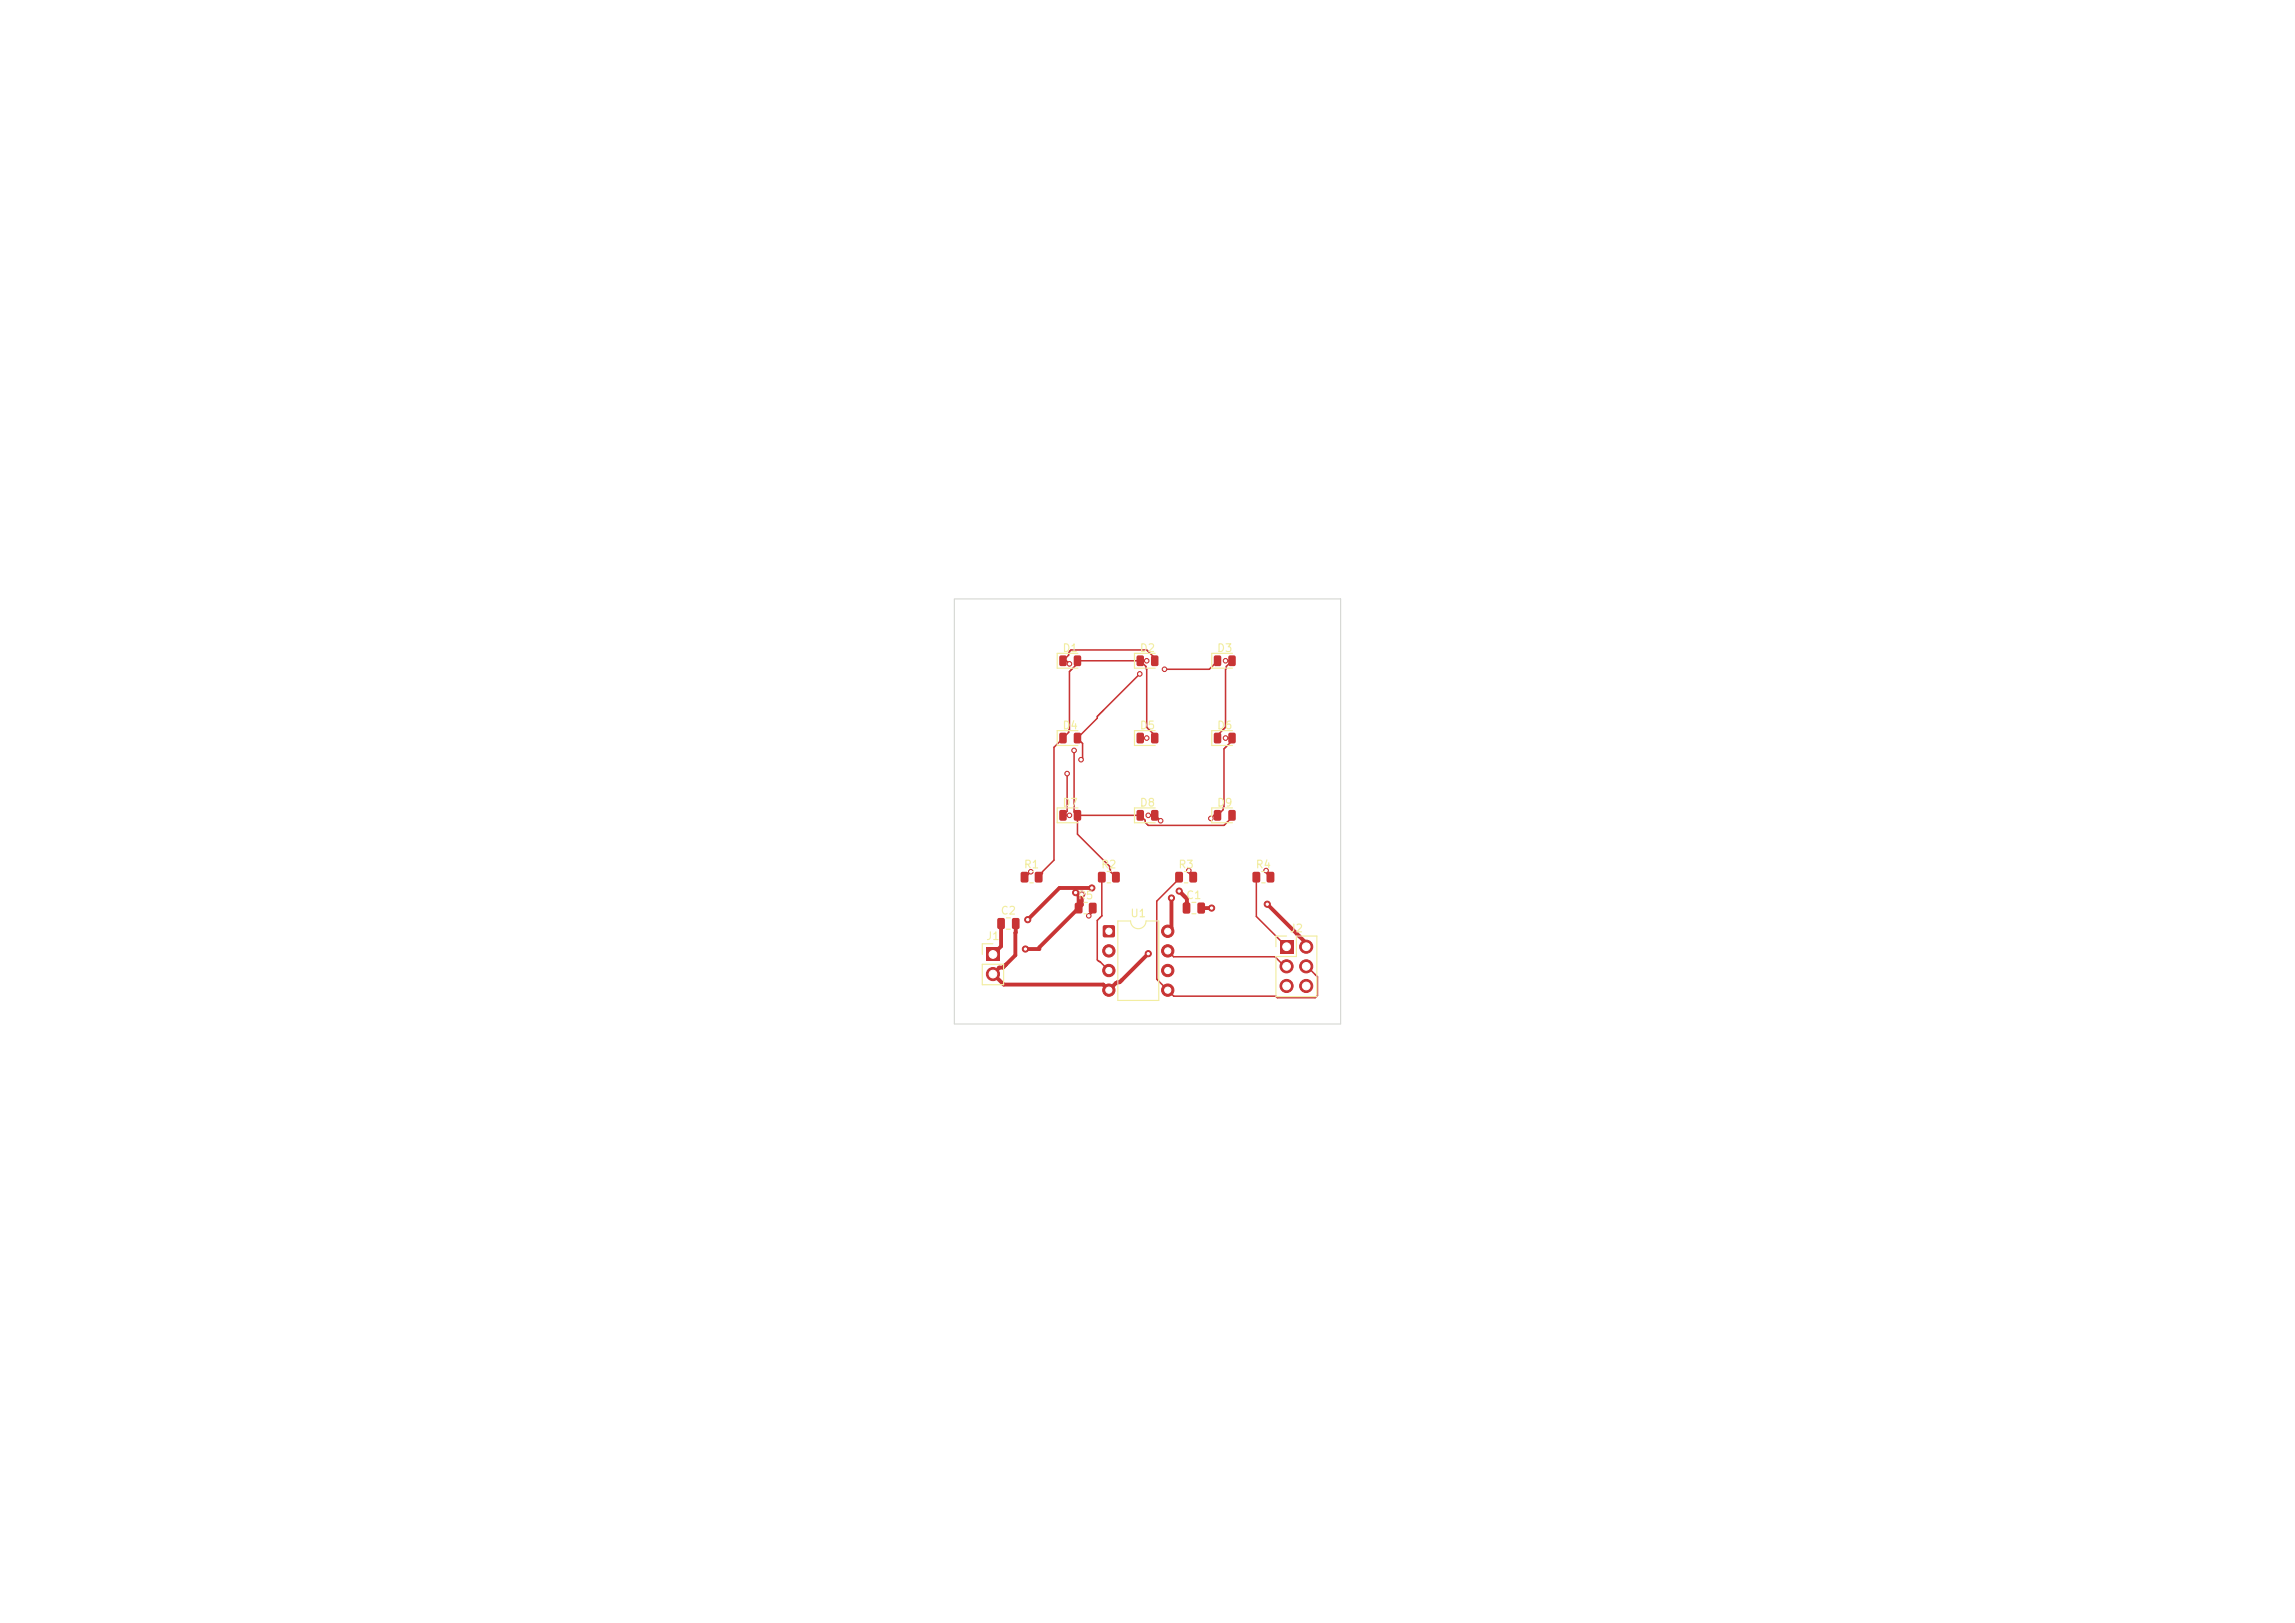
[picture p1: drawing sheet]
<svg xmlns="http://www.w3.org/2000/svg" width="297mm" height="210mm" viewBox="0 0 297 210" stroke-linecap="round" stroke-linejoin="round" font-family="sans-serif">
<defs><g id="words">
<g font-size="1" fill="#f2eda1">
<text x="137.4" y="84.6">D1</text>
<text x="147.4" y="84.6">D2</text>
<text x="157.4" y="84.6">D3</text>
<text x="137.4" y="94.6">D4</text>
<text x="147.4" y="94.6">D5</text>
<text x="157.4" y="94.6">D6</text>
<text x="137.4" y="104.6">D7</text>
<text x="147.4" y="104.6">D8</text>
<text x="157.4" y="104.6">D9</text>
<text x="132.4" y="112.6">R1</text>
<text x="142.4" y="112.6">R2</text>
<text x="152.4" y="112.6">R3</text>
<text x="162.4" y="112.6">R4</text>
<text x="129.4" y="118.6">C2</text>
<text x="139.4" y="116.6">R5</text>
<text x="146.2" y="118.9">U1</text>
<text x="153.4" y="116.6">C1</text>
<text x="127.5" y="121.9">J1</text>
<text x="166.8" y="120.9">J2</text>
</g>
</g></defs>
<g fill="#c83434">
<path d="M129.1 118.8h.7l.2 .1 .1 1.1-.2 .2h-.6l-.2-.1-.1-1.1z"/>
<path d="M131 118.8h.7l.2 .1 .1 1.1-.2 .2h-.6l-.2-.1-.1-1.1z"/>
<path d="M152.1 112.9l.7-.1 .3 .2v1l-.2 .2h-.6l-.2-.2v-.9z"/>
<path d="M154 112.9l.7-.1 .2 .2v1l-.1 .2h-.7l-.2-.2v-.9z"/>
<path d="M147.1 84.9l.7-.1 .2 .2v1l-.1 .2h-.6l-.2-.2z"/>
<path d="M149 84.9l.7-.1 .2 .2v1l-.1 .2h-.6l-.2-.2z"/>
<path d="M127.6 122.7h1.7v1.7h-1.7z"/>
</g>
<circle cx="128.5" cy="126" r=".85" fill="#c83434" stroke="#c83434" stroke-width=".13"/>
<g fill="#c83434">
<path d="M139.1 116.9l.7-.1 .3 .2v1l-.2 .2h-.6l-.2-.2v-.9z"/>
<path d="M141 116.9l.7-.1 .2 .2v1l-.1 .2h-.6l-.3-.2v-.9z"/>
<path d="M132.1 112.9l.7-.1 .3 .2v1l-.2 .2h-.6l-.2-.2v-.9z"/>
<path d="M134 112.9l.7-.1 .2 .2v1l-.1 .2h-.7l-.2-.2v-.9z"/>
<path d="M137.1 84.9l.7-.1 .2 .2v1l-.1 .2h-.6l-.2-.2z"/>
<path d="M139 84.9l.7-.1 .2 .2v1l-.1 .2h-.6l-.2-.2z"/>
<path d="M157.1 104.9l.7-.1 .2 .2v1l-.1 .2h-.6l-.2-.2z"/>
<path d="M159 104.9l.7-.1 .2 .2v1l-.1 .2h-.6l-.2-.2z"/>
<path d="M142.1 112.9l.7-.1 .3 .2v1l-.2 .2h-.6l-.2-.2v-.9z"/>
<path d="M144 112.9l.7-.1 .2 .2v1l-.1 .2h-.7l-.2-.2v-.9z"/>
<path d="M157.1 94.9l.7-.1 .2 .2v1l-.1 .2h-.6l-.2-.2z"/>
<path d="M159 94.9l.7-.1 .2 .2v1l-.1 .2h-.6l-.2-.2z"/>
<path d="M157.1 84.9l.7-.1 .2 .2v1l-.1 .2h-.6l-.2-.2z"/>
<path d="M159 84.9l.7-.1 .2 .2v1l-.1 .2h-.6l-.2-.2z"/>
<path d="M147.1 104.9l.7-.1 .2 .2v1l-.1 .2h-.6l-.2-.2z"/>
<path d="M149 104.9l.7-.1 .2 .2v1l-.1 .2h-.6l-.2-.2z"/>
<path d="M147.1 94.9l.7-.1 .2 .2v1l-.1 .2h-.6l-.2-.2z"/>
<path d="M149 94.9l.7-.1 .2 .2v1l-.1 .2h-.6l-.2-.2z"/>
<path d="M142.8 119.8l.1-.1 1.3 .1 .1 .2-.1 1.2-.2 .1-1.2-.1-.1-.1z"/>
</g>
<g fill="#c83434" stroke="#c83434" stroke-width=".13">
<circle cx="143.5" cy="123" r=".8"/>
<circle cx="143.5" cy="125.6" r=".8"/>
<circle cx="143.5" cy="128.1" r=".8"/>
<circle cx="151.1" cy="128.1" r=".8"/>
<circle cx="151.1" cy="125.6" r=".8"/>
<circle cx="151.1" cy="123" r=".8"/>
<circle cx="151.1" cy="120.5" r=".8"/>
</g>
<g fill="#c83434">
<path d="M137.1 104.9l.7-.1 .2 .2v1l-.1 .2h-.6l-.2-.2z"/>
<path d="M139 104.9l.7-.1 .2 .2v1l-.1 .2h-.6l-.2-.2z"/>
<path d="M153.1 116.8h.7l.2 .1v1.1l-.1 .2h-.6l-.2-.1-.1-1.1z"/>
<path d="M155 116.8h.7l.2 .1v1.1l-.1 .2h-.6l-.2-.1-.1-1.1z"/>
<path d="M162.1 112.9l.7-.1 .3 .2v1l-.2 .2h-.6l-.2-.2v-.9z"/>
<path d="M164 112.9l.7-.1 .2 .2v1l-.1 .2h-.7l-.2-.2v-.9z"/>
<path d="M165.6 121.7h1.8v1.7h-1.8z"/>
</g>
<g fill="#c83434" stroke="#c83434" stroke-width=".13">
<circle cx="169" cy="122.5" r=".85"/>
<circle cx="166.5" cy="125" r=".85"/>
<circle cx="169" cy="125" r=".85"/>
<circle cx="166.5" cy="127.6" r=".85"/>
<circle cx="169" cy="127.6" r=".85"/>
</g>
<g fill="#c83434">
<path d="M137.1 94.9l.7-.1 .2 .2v1l-.1 .2h-.6l-.2-.2z"/>
<path d="M139 94.9l.7-.1 .2 .2v1l-.1 .2h-.6l-.2-.2z"/>
</g>
<g fill="#c83434" stroke="#c83434" stroke-width=".13">
<circle cx="141.3" cy="114.9" r=".4"/>
<circle cx="139.2" cy="115.5" r=".4"/>
<circle cx="164" cy="117" r=".4"/>
<circle cx="152.6" cy="115.3" r=".4"/>
<circle cx="132.7" cy="122.8" r=".4"/>
<circle cx="151.6" cy="116.2" r=".4"/>
<circle cx="133" cy="119" r=".4"/>
<circle cx="140" cy="115.7" r=".4"/>
<circle cx="156.8" cy="117.5" r=".4"/>
<circle cx="148.6" cy="123.4" r=".4"/>
<circle cx="148.6" cy="105.5" r=".3"/>
<circle cx="153.8" cy="112.6" r=".3"/>
<circle cx="147.5" cy="87.2" r=".3"/>
<circle cx="139.9" cy="98.3" r=".3"/>
<circle cx="150.2" cy="106.2" r=".3"/>
<circle cx="150.7" cy="86.6" r=".3"/>
<circle cx="138.1" cy="100.1" r=".3"/>
<circle cx="138.4" cy="105.5" r=".3"/>
<circle cx="148.4" cy="85.5" r=".3"/>
<circle cx="158.6" cy="85.5" r=".3"/>
<circle cx="139" cy="97.1" r=".3"/>
<circle cx="138.4" cy="85.9" r=".3"/>
<circle cx="140.9" cy="118.5" r=".3"/>
<circle cx="133.4" cy="112.8" r=".3"/>
<circle cx="163.8" cy="112.6" r=".3"/>
<circle cx="158.6" cy="95.5" r=".3"/>
<circle cx="148.4" cy="95.5" r=".3"/>
<circle cx="156.7" cy="105.9" r=".3"/>
</g>
<path d="M129.5 119.5v3l-1 1M131.4 119.5v4.1l-1.6 1.6h-.5l-.8 .8 1.4 1.4h12.9l.7 .7 .9-.9 .5-.1 3.7-3.7M139.2 115.5l.4 .4v1.6M140 115.7v1.4l-5.5 5.5v.2h-1.8M141.3 114.9h-4.2l-4.1 4.1M151.6 116.2v3.8l-.5 .5M152.6 115.3l1 1v1.2M155.5 117.5h1.3M164 117l5 5v.5" fill="none" stroke="#c83434" stroke-width=".5"/>
<g fill="none" stroke="#c83434" stroke-width=".2">
<path d="M139 97.1v8l.4 .4M147.5 87.2l-5.5 5.5v.2l-2.6 2.6 .7 .7v1.9l-.2 .2M147.6 85.5l.7 .7v.3l.1 .1v7.5l1 1v.4M147.6 95.5h.8M148.4 85.5h-9v.4l-1 1v7.5l-.1 .1v.3l-1.9 1.9v14.6l-1.5 1.5v.2l-.5 .5M149.4 85.5v-.4l-1-1h-9.8l-.3 .4v.3l-.7 .7h.4l.4 .4M157.6 85.5l-1.1 1.1h-5.8M158.6 85.5h.8l-.7 .7v.3l-.1 .1v7.5l-1 1v.4M158.6 95.5h.8v.4l-1 1v7.5l-.1 .1v.3l-.7 .7h-.5l-.4 .4M133.4 112.8l-.7 .7h-.1M138.1 100.1v4.9l-.5 .5h.8M139.4 105.5v2.4l4.2 4.2 .1 .7 .7 .7"/>
<path d="M139.4 105.5h8.2l.6 .6v.3l.4 .4h9.8l1-1v-.3M141.4 117.5v.5l-.5 .5M142.6 113.5v5l-.6 .6v5.1l1.5 1.4M148.6 105.5h.9l.7 .7M152.6 113.5v.2l-2.9 2.9v10.1l2.2 2.2h13.2l.2 .2h4.9l.3-.3v-2.4l-1.4-1.4h-.1M153.8 112.6l.1 .4 .5 .5M162.6 113.5v5.1l3.9 3.9M163.8 112.6l.1 .4 .5 .5M142.4 124.5h.1M151.1 123l.8 .8h13.1l1.2 1.2h.3"/>
</g>
<g fill="none" stroke="#f2eda1" stroke-width=".15">
<path d="M139.5 84.5h-2.7v2h2.7M139.5 94.5h-2.7v2h2.7M149.5 84.5h-2.7v2h2.7M149.5 94.5h-2.7v2h2.7M159.5 84.5h-2.7v2h2.7M159.5 94.5h-2.7v2h2.7M130.2 118.8h.6M133.3 112.8h.4M133.3 114.2h.4M139.5 104.5h-2.7v2h2.7M140.3 116.8h.4M140.3 118.2h.4"/>
<path d="M143.3 112.8h.4M143.3 114.2h.4M144.7 119.2h1.6a1 1 0 0 0 1 1 1 1 0 0 0 1-1h1.7v10.3h-5.3zM149.5 104.5h-2.7v2h2.7M153.3 112.8h.4M153.3 114.2h.4M154.2 116.8h.6M154.2 118.2h.6M159.5 104.5h-2.7v2h2.7M163.3 112.8h.4M163.3 114.2h.4M127.1 124.8h2.8v2.6h-2.8z"/>
<path d="M128.5 122.1h-1.4v1.4M130.2 120.2h.6M166.5 121.1h-1.4v1.4M167.8 121.1h2.6v7.9h-5.3v-5.2h2.7z"/>
</g>
<path d="M123.5 77.5h50v55h-50z" fill="none" stroke="#d0d2cd" stroke-width=".13"/>
<g fill="#fff" stroke="#fff" stroke-width=".13">
<circle cx="141.3" cy="114.9" r=".15"/>
<circle cx="139.2" cy="115.5" r=".15"/>
<circle cx="164" cy="117" r=".15"/>
<circle cx="152.6" cy="115.3" r=".15"/>
<circle cx="132.7" cy="122.8" r=".15"/>
<circle cx="151.6" cy="116.2" r=".15"/>
<circle cx="133" cy="119" r=".15"/>
<circle cx="140" cy="115.7" r=".15"/>
<circle cx="156.8" cy="117.5" r=".15"/>
<circle cx="148.6" cy="123.4" r=".15"/>
<circle cx="148.6" cy="105.5" r=".15"/>
<circle cx="153.8" cy="112.6" r=".15"/>
<circle cx="147.5" cy="87.2" r=".15"/>
<circle cx="139.9" cy="98.3" r=".15"/>
<circle cx="150.2" cy="106.2" r=".15"/>
<circle cx="150.7" cy="86.6" r=".15"/>
<circle cx="138.1" cy="100.1" r=".15"/>
<circle cx="138.4" cy="105.5" r=".15"/>
<circle cx="148.4" cy="85.5" r=".15"/>
<circle cx="158.6" cy="85.5" r=".15"/>
<circle cx="139" cy="97.1" r=".15"/>
<circle cx="138.4" cy="85.9" r=".15"/>
<circle cx="140.9" cy="118.5" r=".15"/>
<circle cx="133.4" cy="112.8" r=".15"/>
<circle cx="163.8" cy="112.6" r=".15"/>
<circle cx="158.6" cy="95.5" r=".15"/>
<circle cx="148.4" cy="95.5" r=".15"/>
<circle cx="156.7" cy="105.9" r=".15"/>
<circle cx="128.5" cy="123.5" r=".5"/>
<circle cx="128.5" cy="126" r=".5"/>
<circle cx="143.5" cy="120.5" r=".4"/>
<circle cx="143.5" cy="123" r=".4"/>
<circle cx="143.5" cy="125.6" r=".4"/>
<circle cx="143.5" cy="128.1" r=".4"/>
<circle cx="151.1" cy="128.1" r=".4"/>
<circle cx="151.1" cy="125.6" r=".4"/>
<circle cx="151.1" cy="123" r=".4"/>
<circle cx="151.1" cy="120.5" r=".4"/>
<circle cx="166.5" cy="122.5" r=".5"/>
<circle cx="169" cy="122.5" r=".5"/>
<circle cx="166.5" cy="125" r=".5"/>
<circle cx="169" cy="125" r=".5"/>
<circle cx="166.5" cy="127.6" r=".5"/>
<circle cx="169" cy="127.6" r=".5"/>
</g>
<use href="#words"/>
</svg>
